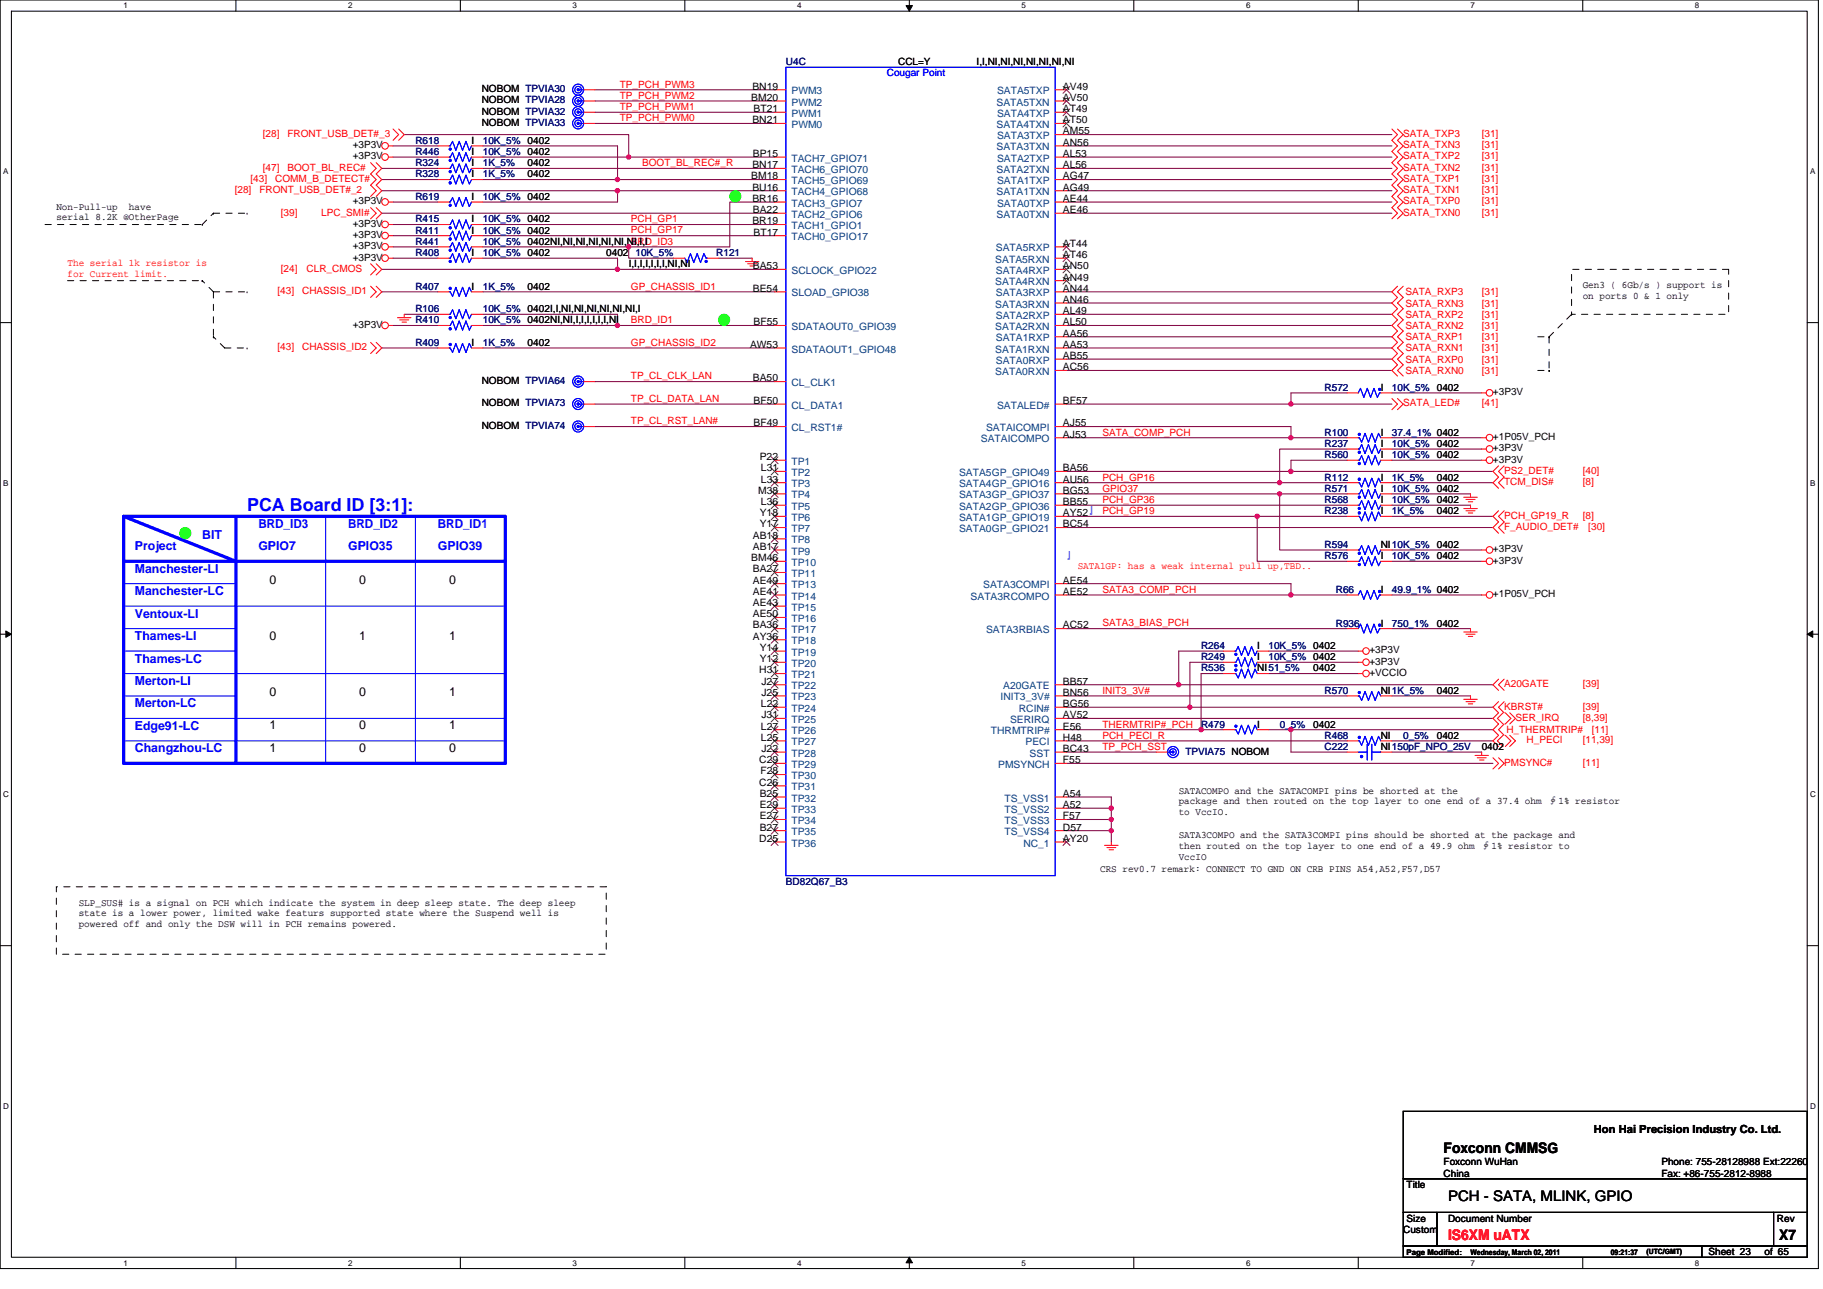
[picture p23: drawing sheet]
<svg xmlns="http://www.w3.org/2000/svg" width="297mm" height="210mm" viewBox="0 0 297 210" stroke-linecap="round" stroke-linejoin="round" font-family="sans-serif">
<defs><g id="words">
<text font-size="2.9" fill="#00f" x="40.3" y="83.2">PCA Board ID [3:1]:</text>
<g font-size="2.4">
<text x="235.2" y="187.8">Foxconn CMMSG</text>
<text x="235.9" y="195.6">PCH - SATA, MLINK, GPIO</text>
<text x="289.9" y="202.1">X7</text>
</g>
<text font-size="2.4" fill="#f00" x="235.9" y="202.1">IS6XM uATX</text>
<g font-size="2" fill="#00f">
<text x="22" y="89.6">Project</text>
<text x="33" y="87.8">BIT</text>
<text x="42.1" y="89.6">GPIO7</text>
<text x="42.1" y="86">BRD_ID3</text>
<text x="56.7" y="86">BRD_ID2</text>
<text x="56.7" y="89.6">GPIO35</text>
<text x="71.3" y="86">BRD_ID1</text>
<text x="71.3" y="89.6">GPIO39</text>
<text x="22" y="93.3">Manchester-LI</text>
<text x="22" y="96.9">Manchester-LC</text>
<text x="22" y="100.6">Ventoux-LI</text>
<text x="22" y="104.3">Thames-LI</text>
<text x="22" y="107.9">Thames-LC</text>
<text x="22" y="111.6">Merton-LI</text>
<text x="22" y="115.2">Merton-LC</text>
<text x="22" y="118.9">Edge91-LC</text>
<text x="22" y="122.6">Changzhou-LC</text>
</g>
<g font-size="2">
<text x="43.9" y="95.1">0</text>
<text x="58.5" y="95.1">0</text>
<text x="73.2" y="95.1">0</text>
<text x="43.9" y="104.2">0</text>
<text x="58.5" y="104.2">1</text>
<text x="73.2" y="104.2">1</text>
<text x="43.9" y="113.3">0</text>
<text x="58.5" y="113.3">0</text>
<text x="73.2" y="113.3">1</text>
<text x="43.9" y="118.8">1</text>
<text x="58.5" y="118.8">0</text>
<text x="73.2" y="118.8">1</text>
<text x="43.9" y="122.5">1</text>
<text x="58.5" y="122.5">0</text>
<text x="73.2" y="122.5">0</text>
</g>
<text font-size="1.8" x="259.7" y="184.6">Hon Hai Precision Industry Co. Ltd.</text>
<g font-size="1.7">
<text x="122.4" y="16.4">BM20</text>
<text x="122.6" y="14.6">BN19</text>
<text x="173.2" y="14.6">AV49</text>
<text x="173.2" y="16.4">AV50</text>
<text x="122.6" y="20.1">BN21</text>
<text x="122.8" y="18.3">BT21</text>
<text x="173.2" y="18.3">AT49</text>
<text x="173.2" y="21.9">AM55</text>
<text x="173.2" y="20.1">AT50</text>
<text x="173.2" y="23.7">AN56</text>
<text x="122.4" y="29.2">BM18</text>
<text x="122.6" y="27.4">BN17</text>
<text x="122.7" y="25.6">BP15</text>
<text x="173.2" y="25.6">AL53</text>
<text x="173.2" y="29.2">AG47</text>
<text x="173.2" y="27.4">AL56</text>
<text x="122.6" y="31.1">BU16</text>
<text x="122.6" y="32.9">BR16</text>
<text x="122.7" y="34.7">BA22</text>
<text x="173.2" y="32.9">AE44</text>
<text x="173.2" y="31.1">AG49</text>
<text x="173.2" y="34.7">AE46</text>
<text x="122.6" y="36.6">BR19</text>
<text x="122.8" y="38.4">BT17</text>
<text x="173.2" y="40.2">AT44</text>
<text x="122.7" y="43.9">BA53</text>
<text x="122.7" y="47.5">BE54</text>
<text x="173.2" y="43.9">AN50</text>
<text x="173.2" y="47.5">AN44</text>
<text x="173.2" y="42">AT46</text>
<text x="173.2" y="45.7">AN49</text>
<text x="122.8" y="53">BF55</text>
<text x="173.2" y="51.2">AL49</text>
<text x="173.2" y="49.3">AN46</text>
<text x="173.2" y="53">AL50</text>
<text x="122.2" y="56.7">AW53</text>
<text x="173.2" y="54.8">AA56</text>
<text x="173.2" y="58.5">AB55</text>
<text x="173.2" y="56.7">AA53</text>
<text x="122.7" y="62.1">BA50</text>
<text x="122.8" y="65.8">BF50</text>
<text x="173.2" y="65.8">BF57</text>
<text x="173.2" y="60.3">AC56</text>
<text x="122.8" y="69.5">BF49</text>
<text x="173.2" y="71.3">AJ53</text>
<text x="173.2" y="69.5">AJ55</text>
<text x="123.8" y="75">P22</text>
<text x="124" y="76.8">L31</text>
<text x="173.2" y="76.8">BA56</text>
<text x="123.5" y="80.4">M38</text>
<text x="124" y="78.6">L33</text>
<text x="124" y="82.3">L36</text>
<text x="173.2" y="78.6">AU56</text>
<text x="173.2" y="80.4">BG53</text>
<text x="173.2" y="82.3">BB55</text>
<text x="122.7" y="87.8">AB18</text>
<text x="122.7" y="89.6">AB17</text>
<text x="123.8" y="84.1">Y18</text>
<text x="123.8" y="85.9">Y17</text>
<text x="173.2" y="84.1">AY52』 PCH_GP19</text>
<text x="173.2" y="85.9">BC54</text>
<text x="122.4" y="91.4">BM46</text>
<text x="122.7" y="93.2">BA27</text>
<text x="122.7" y="95.1">AE49</text>
<text x="173.2" y="95.1">AE54</text>
<text x="122.7" y="96.9">AE41</text>
<text x="122.7" y="98.7">AE43</text>
<text x="122.7" y="100.6">AE50</text>
<text x="173.2" y="96.9">AE52</text>
<text x="122.7" y="102.4">BA36</text>
<text x="122.7" y="104.2">AY36</text>
<text x="123.8" y="106">Y14</text>
<text x="123.8" y="107.9">Y12</text>
<text x="173.2" y="102.4">AC52</text>
<text x="123.7" y="109.7">H31</text>
<text x="124.1" y="111.5">J27</text>
<text x="124.1" y="113.3">J25</text>
<text x="173.2" y="113.3">BN56</text>
<text x="173.2" y="111.5">BB57</text>
<text x="124" y="115.2">L22</text>
<text x="124" y="118.9">L27</text>
<text x="124.1" y="117">J31</text>
<text x="173.2" y="118.9">E56</text>
<text x="173.2" y="117">AV52</text>
<text x="173.2" y="115.2">BG56</text>
<text x="123.7" y="124.3">C29</text>
<text x="124" y="120.7">L25</text>
<text x="124.1" y="122.5">J22</text>
<text x="173.2" y="124.3">F55</text>
<text x="173.2" y="122.5">BC43</text>
<text x="173.2" y="120.7">H48</text>
<text x="123.7" y="128">C26</text>
<text x="123.8" y="129.8">B25</text>
<text x="123.8" y="131.6">E29</text>
<text x="123.9" y="126.2">F28</text>
<text x="173.2" y="129.8">A54</text>
<text x="173.2" y="131.6">A52</text>
<text x="123.7" y="137.1">D25</text>
<text x="123.8" y="133.5">E27</text>
<text x="123.8" y="135.3">B27</text>
<text x="173.2" y="137.1">AY20</text>
<text x="173.2" y="133.5">F57</text>
<text x="173.2" y="135.3">D57</text>
</g>
<g font-size="1.7" fill="#004080">
<text x="129" y="15.4">PWM3</text>
<text x="129" y="17.2">PWM2</text>
<text x="162.4" y="17.2">SATA5TXN</text>
<text x="162.5" y="15.4">SATA5TXP</text>
<text x="129" y="19">PWM1</text>
<text x="129" y="20.8">PWM0</text>
<text x="162.4" y="20.8">SATA4TXN</text>
<text x="162.5" y="19">SATA4TXP</text>
<text x="162.5" y="22.7">SATA3TXP</text>
<text x="129" y="26.3">TACH7_GPIO71</text>
<text x="129" y="28.2">TACH6_GPIO70</text>
<text x="129" y="30">TACH5_GPIO69</text>
<text x="162.4" y="24.5">SATA3TXN</text>
<text x="162.4" y="28.2">SATA2TXN</text>
<text x="162.5" y="26.3">SATA2TXP</text>
<text x="162.5" y="30">SATA1TXP</text>
<text x="129" y="31.8">TACH4_GPIO68</text>
<text x="129" y="33.7">TACH3_GPIO7</text>
<text x="129" y="35.5">TACH2_GPIO6</text>
<text x="162.4" y="31.8">SATA1TXN</text>
<text x="162.4" y="35.5">SATA0TXN</text>
<text x="162.5" y="33.7">SATA0TXP</text>
<text x="129" y="37.3">TACH1_GPIO1</text>
<text x="129" y="39.1">TACH0_GPIO17</text>
<text x="162.3" y="41">SATA5RXP</text>
<text x="129" y="44.6">SCLOCK_GPIO22</text>
<text x="162.2" y="42.8">SATA5RXN</text>
<text x="162.2" y="46.5">SATA4RXN</text>
<text x="162.3" y="44.6">SATA4RXP</text>
<text x="129" y="48.3">SLOAD_GPIO38</text>
<text x="129" y="53.8">SDATAOUT0_GPIO39</text>
<text x="162.2" y="50.1">SATA3RXN</text>
<text x="162.2" y="53.8">SATA2RXN</text>
<text x="162.3" y="48.3">SATA3RXP</text>
<text x="162.3" y="51.9">SATA2RXP</text>
<text x="129" y="57.4">SDATAOUT1_GPIO48</text>
<text x="162.2" y="57.4">SATA1RXN</text>
<text x="162.3" y="55.6">SATA1RXP</text>
<text x="162.3" y="59.2">SATA0RXP</text>
<text x="129" y="62.9">CL_CLK1</text>
<text x="162.2" y="61.1">SATA0RXN</text>
<text x="129" y="66.6">CL_DATA1</text>
<text x="129" y="70.2">CL_RST1#</text>
<text x="160.7" y="70.2">SATAICOMPI</text>
<text x="162.5" y="66.6">SATALED#</text>
<text x="129" y="75.7">TP1</text>
<text x="129" y="77.5">TP2</text>
<text x="156.3" y="77.5">SATA5GP_GPIO49</text>
<text x="159.8" y="72.1">SATAICOMPO</text>
<text x="129" y="79.4">TP3</text>
<text x="129" y="81.2">TP4</text>
<text x="129" y="83">TP5</text>
<text x="156.3" y="79.4">SATA4GP_GPIO16</text>
<text x="156.3" y="81.2">SATA3GP_GPIO37</text>
<text x="156.3" y="83">SATA2GP_GPIO36</text>
<text x="129" y="84.9">TP6</text>
<text x="129" y="86.7">TP7</text>
<text x="129" y="88.5">TP8</text>
<text x="156.3" y="84.9">SATA1GP_GPIO19</text>
<text x="156.3" y="86.7">SATA0GP_GPIO21</text>
<text x="129" y="90.3">TP9</text>
<text x="129" y="92.2">TP10</text>
<text x="129" y="94">TP11</text>
<text x="129" y="95.8">TP13</text>
<text x="160.2" y="95.8">SATA3COMPI</text>
<text x="129" y="97.7">TP14</text>
<text x="129" y="99.5">TP15</text>
<text x="129" y="101.3">TP16</text>
<text x="158.2" y="97.7">SATA3RCOMPO</text>
<text x="129" y="103.1">TP17</text>
<text x="129" y="105">TP18</text>
<text x="129" y="106.8">TP19</text>
<text x="160.7" y="103.1">SATA3RBIAS</text>
<text x="129" y="108.6">TP20</text>
<text x="129" y="110.5">TP21</text>
<text x="129" y="112.3">TP22</text>
<text x="163.5" y="112.3">A20GATE</text>
<text x="129" y="114.1">TP23</text>
<text x="129" y="116">TP24</text>
<text x="129" y="117.8">TP25</text>
<text x="129" y="119.6">TP26</text>
<text x="161.5" y="119.6">THRMTRIP#</text>
<text x="163" y="114.1">INIT3_3V#</text>
<text x="164.6" y="117.8">SERIRQ</text>
<text x="166" y="116">RCIN#</text>
<text x="129" y="121.4">TP27</text>
<text x="129" y="123.3">TP28</text>
<text x="129" y="125.1">TP29</text>
<text x="162.6" y="125.1">PMSYNCH</text>
<text x="167.1" y="121.4">PECI</text>
<text x="167.8" y="123.3">SST</text>
<text x="129" y="126.9">TP30</text>
<text x="129" y="128.8">TP31</text>
<text x="129" y="130.6">TP32</text>
<text x="163.7" y="130.6">TS_VSS1</text>
<text x="129" y="132.4">TP33</text>
<text x="129" y="134.2">TP34</text>
<text x="129" y="136.1">TP35</text>
<text x="129" y="137.9">TP36</text>
<text x="163.7" y="132.4">TS_VSS2</text>
<text x="163.7" y="134.2">TS_VSS3</text>
<text x="163.7" y="136.1">TS_VSS4</text>
<text x="166.7" y="137.9">NC_1</text>
</g>
<g font-size="1.6" fill="#000080">
<text x="128.1" y="10.6">U4C</text>
<text x="67.7" y="23.4">R618</text>
<text x="78.7" y="23.4">10K_5% 0402</text>
<text x="67.7" y="28.9">R328</text>
<text x="67.7" y="27.1">R324</text>
<text x="67.7" y="25.3">R446</text>
<text x="78.7" y="28.9">1K_5%</text>
<text x="78.7" y="27.1">1K_5%</text>
<text x="78.7" y="25.3">10K_5% 0402</text>
<text x="67.7" y="32.6">R619</text>
<text x="78.7" y="32.6">10K_5% 0402</text>
<text x="67.7" y="36.2">R415</text>
<text x="67.7" y="39.9">R441</text>
<text x="67.7" y="41.7">R408</text>
<text x="67.7" y="38.1">R411</text>
<text x="78.7" y="36.2">10K_5% 0402</text>
<text x="78.7" y="39.9">10K_5% 0402NI,NI,NI,NI,NI,NI,NI,I,I</text>
<text x="78.7" y="41.7">10K_5% 0402</text>
<text x="78.7" y="38.1">10K_5% 0402</text>
<text x="103.5" y="41.7">10K_5%</text>
<text x="116.7" y="41.7">R121</text>
<text x="67.7" y="47.2">R407</text>
<text x="78.7" y="47.2">1K_5%</text>
<text x="67.7" y="50.8">R106</text>
<text x="67.7" y="52.7">R410</text>
<text x="78.7" y="50.8">10K_5% 0402I,I,NI,NI,NI,NI,NI,NI,I</text>
<text x="78.7" y="52.7">10K_5% 0402NI,NI,I,I,I,I,I,I,NI</text>
<text x="67.7" y="56.3">R409</text>
<text x="78.7" y="56.3">1K_5%</text>
<text x="215.8" y="63.6">R572</text>
<text x="226.8" y="63.6">10K_5%</text>
<text x="215.8" y="71">R100</text>
<text x="226.8" y="71">37.4_1% 0402</text>
<text x="215.8" y="74.6">R560</text>
<text x="215.8" y="72.8">R237</text>
<text x="226.8" y="74.6">10K_5%</text>
<text x="226.8" y="72.8">10K_5%</text>
<text x="215.8" y="80.1">R571</text>
<text x="215.8" y="81.9">R568</text>
<text x="215.8" y="78.3">R112</text>
<text x="215.8" y="83.8">R238</text>
<text x="226.8" y="78.3">1K_5%</text>
<text x="226.8" y="83.8">1K_5%</text>
<text x="226.8" y="80.1">10K_5%</text>
<text x="226.8" y="81.9">10K_5%</text>
<text x="215.8" y="89.3">R594</text>
<text x="215.8" y="91.1">R576</text>
<text x="226.8" y="91.1">10K_5%</text>
<text x="217.7" y="96.6">R66</text>
<text x="226.8" y="96.6">49.9_1% 0402</text>
<text x="195.7" y="105.7">R264</text>
<text x="195.7" y="107.5">R249</text>
<text x="206.7" y="105.7">10K_5% 0402</text>
<text x="206.7" y="107.5">10K_5% 0402</text>
<text x="217.7" y="102.1">R936</text>
<text x="226.8" y="102.1">750_1%</text>
<text x="195.7" y="109.4">R536</text>
<text x="215.8" y="113">R570</text>
<text x="195.7" y="118.5">R479</text>
<text x="208.5" y="118.5">0_5%</text>
<text x="193.1" y="122.9">TPVIA75 NOBOM</text>
<text x="215.8" y="120.4">R468</text>
<text x="215.8" y="122.2">C222</text>
<text x="228.6" y="120.4">0_5%</text>
<text x="128.1" y="144.1">BD82Q67_B3</text>
</g>
<g font-size="1.6">
<text x="146.3" y="10.6">CCL=Y</text>
<text x="159.1" y="10.6">I,I,NI,NI,NI,NI,NI,NI,NI</text>
<text x="78.5" y="16.8">NOBOM TPVIA28</text>
<text x="78.5" y="15">NOBOM TPVIA30</text>
<text x="76.8" y="23.4">I</text>
<text x="78.5" y="20.5">NOBOM TPVIA33</text>
<text x="78.5" y="18.7">NOBOM TPVIA32</text>
<text x="57.5" y="24.2">+3P3V</text>
<text x="57.5" y="26">+3P3V</text>
<text x="76.8" y="28.9">I</text>
<text x="76.8" y="27.1">I</text>
<text x="76.8" y="25.3">I</text>
<text x="86" y="28.9">0402</text>
<text x="86" y="27.1">0402</text>
<text x="9.2" y="34.2">Non-Pull-up</text>
<text x="9.2" y="35.9">serial 8.2K @OtherPage</text>
<text x="21" y="34.2">have</text>
<text x="57.5" y="33.3">+3P3V</text>
<text x="76.8" y="32.6">I</text>
<text x="57.5" y="38.8">+3P3V</text>
<text x="57.5" y="37">+3P3V</text>
<text x="57.5" y="40.6">+3P3V</text>
<text x="76.8" y="36.2">I</text>
<text x="76.8" y="41.7">I</text>
<text x="76.8" y="38.1">I</text>
<text x="98.8" y="41.7">0402</text>
<text x="57.5" y="42.4">+3P3V</text>
<text x="76.8" y="47.2">I</text>
<text x="86" y="47.2">0402</text>
<text x="102.4" y="43.5">I,I,I,I,I,I,I,NI,NI</text>
<text x="257.9" y="47">Gen3 ( 6Gb/s ) support is</text>
<text x="57.5" y="53.4">+3P3V</text>
<text x="257.9" y="48.7">on ports 0 &amp; 1 only</text>
<text x="76.8" y="56.3">I</text>
<text x="86" y="56.3">0402</text>
<text x="78.5" y="62.5">NOBOM TPVIA64</text>
<text x="225" y="63.6">I</text>
<text x="234.1" y="63.6">0402</text>
<text x="243.3" y="64.4">+3P3V</text>
<text x="78.5" y="69.9">NOBOM TPVIA74</text>
<text x="78.5" y="66.2">NOBOM TPVIA73</text>
<text x="225" y="71">I</text>
<text x="243.3" y="71.7">+1P05V_PCH</text>
<text x="225" y="74.6">I</text>
<text x="225" y="72.8">I</text>
<text x="234.1" y="74.6">0402</text>
<text x="234.1" y="72.8">0402</text>
<text x="243.3" y="75.4">+3P3V</text>
<text x="243.3" y="73.5">+3P3V</text>
<text x="225" y="80.1">I</text>
<text x="225" y="81.9">I</text>
<text x="225" y="78.3">I</text>
<text x="225" y="83.8">I</text>
<text x="234.1" y="78.3">0402</text>
<text x="234.1" y="83.8">0402</text>
<text x="234.1" y="80.1">0402</text>
<text x="234.1" y="81.9">0402</text>
<text x="225" y="89.3">NI10K_5%</text>
<text x="234.1" y="89.3">0402</text>
<text x="243.3" y="90">+3P3V</text>
<text x="225" y="91.1">I</text>
<text x="234.1" y="91.1">0402</text>
<text x="243.3" y="91.8">+3P3V</text>
<text x="225" y="96.6">I</text>
<text x="243.3" y="97.3">+1P05V_PCH</text>
<text x="204.8" y="105.7">I</text>
<text x="204.8" y="107.5">I</text>
<text x="223.1" y="106.4">+3P3V</text>
<text x="225" y="102.1">I</text>
<text x="234.1" y="102.1">0402</text>
<text x="204.8" y="109.4">NI51_5%</text>
<text x="214" y="109.4">0402</text>
<text x="223.1" y="110.1">+VCCIO</text>
<text x="223.1" y="108.3">+3P3V</text>
<text x="225" y="113">NI1K_5%</text>
<text x="234.1" y="113">0402</text>
<text x="204.8" y="118.5">I</text>
<text x="214" y="118.5">0402</text>
<text x="225" y="120.4">NI</text>
<text x="225" y="122.2">NI150pF_NPO_25V</text>
<text x="234.1" y="120.4">0402</text>
<text x="241.4" y="122.2">0402</text>
<text x="192.1" y="129.3">SATACOMPO and the SATACOMPI pins be shorted at the</text>
<text x="192.1" y="131">package and then routed on the top layer to one end of a 37.4 ohm ∮1% resistor</text>
<text x="192.1" y="132.7">to VccIO.</text>
<text x="192.1" y="136.6">SATA3COMPO and the SATA3COMPI pins should be shorted at the package and</text>
<text x="179.3" y="142.1">CRS rev0.7 remark: CONNECT TO GND ON CRB PINS A54,A52,F57,D57</text>
<text x="192.1" y="138.3">then routed on the top layer to one end of a 49.9 ohm ∮1% resistor to</text>
<text x="192.1" y="140">VccIO</text>
<text x="12.8" y="147.6">SLP_SUS# is a signal on PCH which indicate the system in deep sleep state. The deep sleep</text>
<text x="12.8" y="149.3">state is a lower power, limited wake featurs supported state where the Suspend well is</text>
<text x="12.8" y="151">powered off and only the DSW will in PCH remains powered.</text>
<text x="235.2" y="189.8">Foxconn WuHan</text>
<text x="235.2" y="191.7">China</text>
<text x="270.7" y="189.8">Phone: 755-28128988 Ext:22260</text>
<text x="270.7" y="191.7">Fax: +86-755-2812-8988</text>
<text x="229.2" y="193.5">Title</text>
<text x="228.6" y="200.8">Custom</text>
<text x="229.2" y="199">Size</text>
<text x="235.9" y="199">Document Number</text>
<text x="289.5" y="199">Rev</text>
<text x="278.4" y="204.5">Sheet 23</text>
<text x="287.5" y="204.5">of 65</text>
</g>
<g font-size="1.6" fill="#f00">
<text x="101" y="14.3">TP_PCH_PWM3</text>
<text x="101" y="16.1">TP_PCH_PWM2</text>
<text x="101" y="17.9">TP_PCH_PWM1</text>
<text x="42.8" y="22.3">[28]</text>
<text x="46.8" y="22.3">FRONT_USB_DET#_3</text>
<text x="101" y="19.7">TP_PCH_PWM0</text>
<text x="228.6" y="22.3">SATA_TXP3</text>
<text x="241.4" y="22.3">[31]</text>
<text x="40.8" y="29.6">[43]</text>
<text x="42.8" y="27.8">[47]</text>
<text x="44.8" y="29.6">COMM_B_DETECT#</text>
<text x="46.8" y="27.8">BOOT_BL_REC#</text>
<text x="104.6" y="27.1">BOOT_BL_REC#_R</text>
<text x="228.6" y="24.2">SATA_TXN3</text>
<text x="228.6" y="26">SATA_TXP2</text>
<text x="228.6" y="27.8">SATA_TXN2</text>
<text x="228.6" y="29.6">SATA_TXP1</text>
<text x="241.4" y="24.2">[31]</text>
<text x="241.4" y="27.8">[31]</text>
<text x="241.4" y="26">[31]</text>
<text x="241.4" y="29.6">[31]</text>
<text x="38.2" y="31.5">[28]</text>
<text x="42.3" y="31.5">FRONT_USB_DET#_2</text>
<text x="45.8" y="35.1">[39]</text>
<text x="52.3" y="35.1">LPC_SMI#</text>
<text x="228.6" y="31.5">SATA_TXN1</text>
<text x="228.6" y="33.3">SATA_TXP0</text>
<text x="228.6" y="35.1">SATA_TXN0</text>
<text x="241.4" y="31.5">[31]</text>
<text x="241.4" y="35.1">[31]</text>
<text x="241.4" y="33.3">[31]</text>
<text x="102.8" y="38">PCH_GP17</text>
<text x="102.8" y="36.2">PCH_GP1</text>
<text x="102.8" y="39.9">BRD_ID3</text>
<text x="11" y="43.3">The serial 1k resistor is</text>
<text x="11" y="45">for Current limit.</text>
<text x="45.2" y="47.9">[43]</text>
<text x="45.8" y="44.3">[24]</text>
<text x="49.2" y="47.9">CHASSIS_ID1</text>
<text x="49.9" y="44.3">CLR_CMOS</text>
<text x="102.8" y="47.2">GP_CHASSIS_ID1</text>
<text x="102.8" y="52.7">BRD_ID1</text>
<text x="229" y="48.1">SATA_RXP3</text>
<text x="229" y="49.9">SATA_RXN3</text>
<text x="229" y="51.8">SATA_RXP2</text>
<text x="229" y="53.6">SATA_RXN2</text>
<text x="241.4" y="49.9">[31]</text>
<text x="241.4" y="53.6">[31]</text>
<text x="241.4" y="48.1">[31]</text>
<text x="241.4" y="51.8">[31]</text>
<text x="45.2" y="57.1">[43]</text>
<text x="49.2" y="57.1">CHASSIS_ID2</text>
<text x="102.8" y="56.3">GP_CHASSIS_ID2</text>
<text x="229" y="55.4">SATA_RXP1</text>
<text x="229" y="57.3">SATA_RXN1</text>
<text x="229" y="59.1">SATA_RXP0</text>
<text x="241.4" y="57.3">[31]</text>
<text x="241.4" y="55.4">[31]</text>
<text x="241.4" y="59.1">[31]</text>
<text x="102.8" y="61.8">TP_CL_CLK_LAN</text>
<text x="102.8" y="65.5">TP_CL_DATA_LAN</text>
<text x="229" y="60.9">SATA_RXN0</text>
<text x="241.4" y="60.9">[31]</text>
<text x="102.8" y="69.1">TP_CL_RST_LAN#</text>
<text x="179.6" y="71">SATA_COMP_PCH</text>
<text x="228.6" y="66.2">SATA_LED#</text>
<text x="241.4" y="66.2">[41]</text>
<text x="245.1" y="77.2">PS2_DET#</text>
<text x="257.9" y="77.2">[40]</text>
<text x="179.6" y="80.1">GPIO37</text>
<text x="179.6" y="78.3">PCH_GP16</text>
<text x="179.6" y="81.9">PCH_GP36</text>
<text x="245.1" y="79">TCM_DIS#</text>
<text x="257.9" y="79">[8]</text>
<text x="245.1" y="86.3">F_AUDIO_DET#</text>
<text x="245.1" y="84.5">PCH_GP19_R</text>
<text x="257.9" y="84.5">[8]</text>
<text x="258.8" y="86.3">[30]</text>
<text x="175.6" y="92.7">SATA1GP: has a weak internal pull up,TBD..</text>
<text x="179.6" y="96.6">SATA3_COMP_PCH</text>
<text x="179.6" y="102">SATA3_BIAS_PCH</text>
<text x="179.6" y="113">INIT3_3V#</text>
<text x="245.1" y="111.9">A20GATE</text>
<text x="257.9" y="111.9">[39]</text>
<text x="179.6" y="118.5">THERMTRIP#_PCH</text>
<text x="245.1" y="115.6">KBRST#</text>
<text x="245.4" y="119.4">H_THERMTRIP#</text>
<text x="246.9" y="117.4">SER_IRQ</text>
<text x="257.9" y="115.6">[39]</text>
<text x="257.9" y="117.4">[8,39]</text>
<text x="259.4" y="119.4">[11]</text>
<text x="179.6" y="122.2">TP_PCH_SST</text>
<text x="179.6" y="120.3">PCH_PECI_R</text>
<text x="245.1" y="124.7">PMSYNC#</text>
<text x="248.7" y="121.1">H_PECI</text>
<text x="257.9" y="124.7">[11]</text>
<text x="257.9" y="121.1">[11,39]</text>
</g>
<g font-size="1.6" fill="#00f">
<text x="144.5" y="12.4">Cougar Point</text>
<text x="173.8" y="91.1">』</text>
</g>
<g font-size="1.3">
<text x="20.1" y="1.4">1</text>
<text x="56.7" y="1.4">2</text>
<text x="93.3" y="1.4">3</text>
<text x="129.9" y="1.4">4</text>
<text x="166.5" y="1.4">5</text>
<text x="203" y="1.4">6</text>
<text x="239.6" y="1.4">7</text>
<text x="276.2" y="1.4">8</text>
<text x=".5" y="28.4">A</text>
<text x="294.9" y="28.4">A</text>
<text x=".5" y="79.1">B</text>
<text x="294.9" y="79.1">B</text>
<text x=".5" y="129.9">C</text>
<text x="294.9" y="129.9">C</text>
<text x=".5" y="180.6">D</text>
<text x="294.9" y="180.6">D</text>
<text x="20.1" y="206.2">1</text>
<text x="56.7" y="206.2">2</text>
<text x="93.3" y="206.2">3</text>
<text x="129.9" y="206.2">4</text>
<text x="166.5" y="206.2">5</text>
<text x="203" y="206.2">6</text>
<text x="229.2" y="204.4">Page Modified:</text>
<text x="239.6" y="206.2">7</text>
<text x="239.6" y="204.4">Wednesday, March 02, 2011</text>
<text x="262.5" y="204.4">09:21:37</text>
<text x="276.2" y="206.2">8</text>
</g>
<text font-size="1.2" x="268.3" y="204.3">(UTC/GMT)</text>
</g></defs>
<path d="M0 0h296.3v206.7h-296.3zM1.9 1.8h292.6v203h-292.6z" fill="none" stroke="#000" stroke-width=".17"/>
<g fill="#fff">
<path d="M20.1 .2h.8v1.5h-.8z"/>
<path d="M20.1 205h.8v1.5h-.8z"/>
</g>
<path d="M38.4 0v1.8M38.4 204.8v1.8" fill="none" stroke="#000" stroke-width=".17"/>
<g fill="#fff">
<path d="M56.7 .2h.7v1.5h-.7z"/>
<path d="M56.7 205h.7v1.5h-.7z"/>
</g>
<path d="M75 0v1.8M75 204.8v1.8" fill="none" stroke="#000" stroke-width=".17"/>
<g fill="#fff">
<path d="M93.3 .2h.7v1.5h-.7z"/>
<path d="M93.3 205h.7v1.5h-.7z"/>
</g>
<path d="M111.6 0v1.8M111.6 204.8v1.8" fill="none" stroke="#000" stroke-width=".17"/>
<g fill="#fff">
<path d="M129.9 .2h.7v1.5h-.7z"/>
<path d="M129.9 205h.7v1.5h-.7z"/>
</g>
<path d="M148.2 0v1.8M148.2 204.8v1.8" fill="none" stroke="#000" stroke-width=".17"/>
<path d="M147.6 .9h1.1l-.5 .9zM148.2 204.8l.5 .9h-1.1z" fill="#000" stroke="#000" stroke-width=".16"/>
<g fill="#fff">
<path d="M166.5 .2h.7v1.5h-.7z"/>
<path d="M166.5 205h.7v1.5h-.7z"/>
</g>
<path d="M184.7 0v1.8M184.7 204.8v1.8" fill="none" stroke="#000" stroke-width=".17"/>
<g fill="#fff">
<path d="M203 .2h.7v1.5h-.7z"/>
<path d="M203 205h.7v1.5h-.7z"/>
</g>
<path d="M221.3 0v1.8M221.3 204.8v1.8" fill="none" stroke="#000" stroke-width=".17"/>
<g fill="#fff">
<path d="M239.6 .2h.7v1.5h-.7z"/>
<path d="M239.6 205h.7v1.5h-.7z"/>
</g>
<path d="M257.9 0v1.8M257.9 204.8v1.8" fill="none" stroke="#000" stroke-width=".17"/>
<g fill="#fff">
<path d="M276.2 .2h.7v1.5h-.7z"/>
<path d="M276.2 205h.7v1.5h-.7z"/>
<path d="M.5 27.2h.9v1.4h-.9z"/>
<path d="M294.9 27.2h.9v1.4h-.9z"/>
<path d="M.5 77.9h.9v1.5h-.9z"/>
<path d="M294.9 77.9h.9v1.5h-.9z"/>
</g>
<path d="M0 52.6h1.9M294.5 52.6h1.8" fill="none" stroke="#000" stroke-width=".17"/>
<g fill="#fff">
<path d="M.5 128.7h1v1.4h-1z"/>
<path d="M294.9 128.7h1v1.4h-1z"/>
</g>
<path d="M0 103.3h1.9M294.5 103.3h1.8" fill="none" stroke="#000" stroke-width=".17"/>
<path d="M.9 102.8l1 .5-1 .5zM294.5 103.3l.9-.5v1z" fill="#000" stroke="#000" stroke-width=".16"/>
<g fill="#fff">
<path d="M.5 179.4h1v1.5h-1z"/>
<path d="M294.9 179.4h1v1.5h-1z"/>
</g>
<path d="M0 154.1h1.9M294.5 154.1h1.8M228.6 181h65.9v11h-65.9zM228.6 192h65.9v5.5h-65.9zM228.6 197.5h5.5v5.5h-5.5zM234.1 197.5h54.9v5.5h-54.9zM289 197.5h5.5v5.5h-5.5zM228.6 203h48.7v1.8h-48.7zM277.3 203h17.2v1.8h-17.2z" fill="none" stroke="#000" stroke-width=".17"/>
<g fill="none" stroke="#800040" stroke-width=".17">
<path d="M97 14.6h29.2M97 16.4h29.2M97 18.3h29.2M62.2 34.7h64M62.2 31.1h38.4M62.2 27.4h9.1M62.2 29.3h9.1M64 38.4h7.3M64 32.9h7.3M64 23.8h7.3M64 36.6h7.3M64 25.6h7.3"/>
<path d="M65.9 21.9h36.5v3.7h-23.7M78.7 38.4h47.5M78.7 36.6h47.5M78.7 27.4h47.5M78.7 29.3h21.9M78.7 23.8h21.9v5.5M97 20.1h29.2M100.6 29.3h25.6M100.6 31.1v1.8h-21.9M100.6 31.1h25.6M102.4 25.6h23.8M126.2 32.9h-7.3v7.3h-16.5"/>
<path d="M173.8 23.8h53M173.8 21.9h53M173.8 34.7h53M173.8 29.3h53M173.8 27.4h53M173.8 32.9h53M173.8 31.1h53M173.8 25.6h53M62.2 43.9h38.4M62.2 56.7h9.1M62.2 47.5h9.1M64 53h7.3"/>
<path d="M64 42.1h7.3M64 40.2h7.3M65.9 51.2h5.4M78.7 42.1h21.9v1.8M78.7 56.7h47.5M78.7 47.5h47.5M78.7 40.2h23.7v1.9h7.4M78.7 51.2h21.9v1.8M78.7 53h21.9M100.6 53h25.6M100.6 43.9h25.6M117.1 42.1h5.5"/>
<path d="M173.8 47.5h53M173.8 49.4h53M173.8 56.7h53M173.8 53h53M173.8 58.5h53M173.8 54.9h53M173.8 51.2h53M97 62.2h29.2M97 65.8h29.2M97 69.5h29.2M173.8 76.8h36.6M173.8 69.5h36.6v1.8"/>
<path d="M173.8 60.3h53M173.8 65.8h36.6M173.8 71.3h36.6M208.5 78.6h11M210.4 76.8h32.9M210.4 71.3h9.1M210.4 65.8h16.4M219.5 75h-9.1v1.8M219.5 73.2h-11v5.4h-34.7M219.5 64h-9.1v1.8M226.8 71.3h14.6M226.8 75h14.6"/>
<path d="M226.8 78.6h16.5M226.8 73.2h14.6M226.8 64h14.6M173.8 95.1h36.6v1.8M173.8 80.5h34.7v9.1h11M173.8 82.3h45.7M173.8 96.9h36.6M173.8 84.1h31v7.3h14.7M173.8 85.9h69.5M204.8 84.1h14.7M208.5 80.5h11M210.4 96.9h9.1"/>
<path d="M226.8 82.3h12.8M226.8 96.9h14.6M226.8 89.6h14.6M226.8 84.1h16.5M226.8 80.5h12.8M226.8 91.4h14.6M173.8 102.4h45.7M173.8 113.4h45.7M173.8 118.9h21.9M173.8 117h69.5M173.8 115.2h20.1M192.1 111.5h51.2"/>
<path d="M193.9 115.2h49.4M195.7 118.9h3.7M199.4 109.7h-3.7v9.2M199.4 106.1h-7.3v5.4h-18.3M199.4 107.9h-5.5v7.3M206.7 107.9h14.6M206.7 106.1h14.6M206.7 118.9h3.7v3.6h9.1M206.7 109.7h14.6M210.4 118.9h32.9M226.8 102.4h12.8M226.8 113.4h12.8"/>
<path d="M173.8 122.5h14.6M173.8 120.7h45.7M173.8 124.4h69.5M173.8 129.8h7.3v1.9M173.8 131.7h7.3M173.8 133.5h7.3M173.8 135.3h7.3M181.1 135.3v1.9M181.1 133.5v1.8M181.1 131.7v1.8M226.8 120.7h16.5M226.8 122.5h14.6"/>
</g>
<g fill="#f0f" stroke="#f0f" stroke-width=".17">
<circle cx="210.3" cy="65.8" r=".36"/>
<circle cx="210.3" cy="71.3" r=".36"/>
<circle cx="208.5" cy="80.4" r=".35"/>
<circle cx="210.3" cy="76.8" r=".36"/>
<circle cx="204.9" cy="84.1" r=".36"/>
<circle cx="210.3" cy="96.9" r=".36"/>
<circle cx="210.3" cy="118.8" r=".36"/>
<circle cx="193.9" cy="115.2" r=".35"/>
<circle cx="100.6" cy="53" r=".36"/>
<circle cx="100.6" cy="43.9" r=".36"/>
<circle cx="181.1" cy="131.7" r=".36"/>
<circle cx="181.1" cy="135.3" r=".35"/>
<circle cx="181.1" cy="133.5" r=".35"/>
<circle cx="208.5" cy="78.6" r=".35"/>
<circle cx="100.6" cy="31.1" r=".36"/>
<circle cx="100.6" cy="29.2" r=".36"/>
<circle cx="102.4" cy="40.2" r=".36"/>
<circle cx="102.4" cy="25.6" r=".35"/>
<circle cx="195.7" cy="118.8" r=".36"/>
<circle cx="192" cy="111.5" r=".36"/>
</g>
<g fill="none" stroke="#f00" stroke-width=".17">
<path d="M95.1 14.6h1.9M95.1 16.4h1.9M95.1 18.3h1.9M126.2 14.6h1.9M126.2 16.4h1.9M126.2 18.3h1.9M171.9 14.6h1.9M171.9 16.4h1.9M171.9 18.3h1.9M60.4 26.5l.9 .9-.9 .9 .9 1-.9 .9 .9 .9-.9 .9M60.4 33.8l.9 .9-.9 .9M61.3 26.5l.9 .9-.9 .9 .9 1-.9 .9 .9 .9-.9 .9"/>
<path d="M61.3 33.8l.9 .9-.9 .9M63.3 32.9h.7M63.3 23.8h.7M63.3 36.6h.7M63.3 25.6h.7M63.3 38.4h.7M64 21l1 .9-1 1M65 21l.9 .9-.9 1M71.3 29.3h1.9M71.3 36.6h1.9M71.3 25.6h1.9M71.3 27.4h1.9"/>
<path d="M71.3 32.9h1.9M71.3 38.4h1.9M71.3 23.8h1.9M76.8 29.3h1.9M76.8 36.6h1.9M76.8 25.6h1.9M76.8 27.4h1.9M76.8 32.9h1.9M76.8 38.4h1.9M76.8 23.8h1.9M95.1 20.1h1.9M126.2 29.3h1.9"/>
<path d="M126.2 36.6h1.9M126.2 20.1h1.9M126.2 25.6h1.9M126.2 27.4h1.9M126.2 31.1h1.9M126.2 32.9h1.9M126.2 34.7h1.9M126.2 38.4h1.9M171.9 29.3h1.9M171.9 20.1h1.9M171.9 25.6h1.9M171.9 27.4h1.9"/>
<path d="M171.9 31.1h1.9M171.9 32.9h1.9M171.9 34.7h1.9M171.9 21.9h1.9M171.9 23.8h1.9M226.8 21l.9 .9-.9 1 .9 .9-.9 .9 .9 .9-.9 .9 .9 .9-.9 .9 .9 1-.9 .9 .9 .9-.9 .9 .9 .9-.9 .9 .9 .9-.9 .9M227.7 21l.9 .9-.9 1 .9 .9-.9 .9 .9 .9-.9 .9 .9 .9-.9 .9 .9 1-.9 .9 .9 .9-.9 .9 .9 .9-.9 .9 .9 .9-.9 .9M60.4 55.8l.9 .9-.9 .9M60.4 46.6l.9 .9-.9 1M60.4 43l.9 .9-.9 .9M61.3 55.8l.9 .9-.9 .9M61.3 46.6l.9 .9-.9 1"/>
<path d="M61.3 43l.9 .9-.9 .9M63.3 53h.7M63.3 42.1h.7M63.3 40.2h.7M64.8 51.8h2.2M65.1 52.1h1.5M65.5 52.5h.7M65.9 51.2v.6M71.3 51.2h1.9M71.3 56.7h1.9M71.3 40.2h1.9M71.3 47.5h1.9"/>
<path d="M71.3 53h1.9M71.3 42.1h1.9M76.8 51.2h1.9M76.8 56.7h1.9M76.8 40.2h1.9M76.8 47.5h1.9M76.8 53h1.9M76.8 42.1h1.9M109.8 42.1h1.8M115.2 42.1h1.9M121.5 42.6h2.2M121.8 43h1.5"/>
<path d="M122.2 43.3h.7M122.6 42.1v.5M126.2 56.7h1.9M126.2 43.9h1.9M126.2 47.5h1.9M126.2 53h1.9M171.9 51.2h1.9M171.9 56.7h1.9M171.9 40.2h1.9M171.9 43.9h1.9M171.9 47.5h1.9M171.9 53h1.9"/>
<path d="M171.9 42.1h1.9M171.9 45.7h1.9M171.9 49.4h1.9M171.9 54.9h1.9M171.9 58.5h1.9M227.7 46.6l-.9 .9 .9 1-.9 .9 .9 .9-.9 .9 .9 .9-.9 .9 .9 .9-.9 1 .9 .9-.9 .9 .9 .9-.9 .9 .9 .9-.9 .9 .9 1M228.6 46.6l-.9 .9 .9 1-.9 .9 .9 .9-.9 .9 .9 .9-.9 .9 .9 .9-.9 1 .9 .9-.9 .9 .9 .9-.9 .9 .9 .9-.9 .9 .9 1M95.1 62.2h1.9M95.1 69.5h1.9M95.1 65.8h1.9M126.2 62.2h1.9M126.2 75h1.9"/>
<path d="M126.2 78.6h1.9M126.2 69.5h1.9M126.2 76.8h1.9M126.2 65.8h1.9M171.9 78.6h1.9M171.9 69.5h1.9M171.9 76.8h1.9M171.9 65.8h1.9M171.9 60.3h1.9M171.9 71.3h1.9M219.5 64h1.8M219.5 75h1.8"/>
<path d="M219.5 78.6h1.8M219.5 73.2h1.8M219.5 71.3h1.8M225 64h1.8M225 75h1.8M225 78.6h1.8M225 73.2h1.8M225 71.3h1.8M226.8 64.9l.9 .9-.9 .9M227.7 64.9l.9 .9-.9 .9M241.4 64h.8M241.4 71.3h.8"/>
<path d="M241.4 75h.8M241.4 73.2h.8M244.2 75.9l-.9 .9 .9 .9-.9 .9 .9 .9M245.1 75.9l-.9 .9 .9 .9-.9 .9 .9 .9M126.2 96.9h1.9M126.2 80.5h1.9M126.2 82.3h1.9M126.2 84.1h1.9M126.2 85.9h1.9M126.2 87.8h1.9M126.2 89.6h1.9M126.2 91.4h1.9"/>
<path d="M126.2 93.3h1.9M126.2 95.1h1.9M126.2 98.7h1.9M171.9 96.9h1.9M171.9 80.5h1.9M171.9 82.3h1.9M171.9 84.1h1.9M171.9 85.9h1.9M171.9 95.1h1.9M219.5 96.9h1.8M219.5 80.5h1.8M219.5 82.3h1.8"/>
<path d="M219.5 84.1h1.8M219.5 89.6h1.8M219.5 91.4h1.8M225 96.9h1.8M225 80.5h1.8M225 82.3h1.8M225 84.1h1.8M225 89.6h1.8M225 91.4h1.8M238.5 81h2.2M238.5 82.8h2.2M238.9 81.4h1.4"/>
<path d="M238.9 83.2h1.4M239.2 81.7h.8M239.2 83.6h.8M239.6 80.5v.5M239.6 82.3v.5M241.4 96.9h.8M241.4 89.6h.8M241.4 91.4h.8M244.2 83.2l-.9 .9 .9 .9-.9 .9 .9 1M245.1 83.2l-.9 .9 .9 .9-.9 .9 .9 1M126.2 118.9h1.9M126.2 109.7h1.9"/>
<path d="M126.2 100.6h1.9M126.2 102.4h1.9M126.2 104.2h1.9M126.2 106.1h1.9M126.2 107.9h1.9M126.2 111.5h1.9M126.2 113.4h1.9M126.2 115.2h1.9M126.2 117h1.9M171.9 118.9h1.9M171.9 102.4h1.9M171.9 111.5h1.9"/>
<path d="M171.9 113.4h1.9M171.9 115.2h1.9M171.9 117h1.9M199.4 118.9h1.8M199.4 109.7h1.8M199.4 106.1h1.8M199.4 107.9h1.8M204.8 118.9h1.9M204.8 109.7h1.9M204.8 106.1h1.9M204.8 107.9h1.9M219.5 102.4h1.8"/>
<path d="M219.5 113.4h1.8M221.3 109.7h.8M221.3 107.9h.8M221.3 106.1h.8M225 102.4h1.8M225 113.4h1.8M238.5 103h2.2M238.5 113.9h2.2M238.9 103.3h1.4M238.9 114.3h1.4M239.2 103.7h.8M239.2 114.7h.8"/>
<path d="M239.6 102.4v.6M239.6 113.4v.5M244.2 114.3l-.9 .9 .9 .9-.9 .9 .9 .9-.9 1 .9 .9-.9 .9 .9 .9M244.2 110.6l-.9 .9 .9 1M244.9 116.1l-.9 .9 .9 .9M244.9 119.8l-.9 .9 .9 .9M245.1 114.3l-.9 .9 .9 .9M245.1 110.6l-.9 .9 .9 1M245.1 117.9l-.9 1 .9 .9M245.3 116.1l.9 .9-.9 .9M245.3 119.8l.9 .9-.9 .9M246 116.1l.9 .9-.9 .9"/>
<path d="M246 119.8l.9 .9-.9 .9M126.2 120.7h1.9M126.2 122.5h1.9M126.2 124.4h1.9M126.2 126.2h1.9M126.2 128h1.9M126.2 129.8h1.9M126.2 131.7h1.9M126.2 133.5h1.9M126.2 135.3h1.9M126.2 137.2h1.9M171.9 120.7h1.9"/>
<path d="M171.9 122.5h1.9M171.9 124.4h1.9M171.9 129.8h1.9M171.9 131.7h1.9M171.9 133.5h1.9M171.9 135.3h1.9M171.9 137.2h1.9M180 137.7h2.2M180.4 138.1h1.4M180.7 138.4h.7M181.1 137.2v.5M188.4 122.5h1.8"/>
<path d="M219.5 120.7h1.8M219.5 122.5h1.8M225 120.7h1.8M225 122.5h1.8M240.3 123.1h2.2M240.7 123.4h1.5M241.1 123.8h.7M241.4 122.5v.6M243.3 123.4l.9 1-.9 .9M244.2 123.4l.9 1-.9 .9"/>
<circle cx="62.7" cy="25.6" r=".54"/>
<circle cx="62.7" cy="23.8" r=".54"/>
<circle cx="62.7" cy="32.9" r=".54"/>
<circle cx="62.7" cy="36.6" r=".54"/>
<circle cx="62.7" cy="38.4" r=".54"/>
<circle cx="62.7" cy="53" r=".54"/>
<circle cx="62.7" cy="42" r=".54"/>
<circle cx="62.7" cy="40.2" r=".54"/>
<circle cx="242.7" cy="75" r=".54"/>
<circle cx="242.7" cy="73.1" r=".54"/>
<circle cx="242.7" cy="64" r=".54"/>
<circle cx="242.7" cy="71.3" r=".54"/>
<circle cx="242.7" cy="91.4" r=".54"/>
<circle cx="242.7" cy="89.6" r=".54"/>
<circle cx="242.7" cy="96.9" r=".54"/>
<circle cx="222.6" cy="106.1" r=".53"/>
<circle cx="222.6" cy="109.7" r=".53"/>
<circle cx="222.6" cy="107.9" r=".53"/>
</g>
<g fill="none" stroke="#000" stroke-width=".16" stroke-dasharray="1 1 1 1 1 1 1 1">
<path d="M7.3 36.6h25.7M33 36.6l1.8-1.9M33 36.6h.1M34.8 34.7h.1M34.8 34.7h5.5M40.3 34.7h.1M11 45.7h22M33 45.7h.1M34.8 47.5l-1.8-1.8M34.8 47.5h5.5M34.8 54.9h.1M34.8 47.5v7.4"/>
<path d="M36.6 56.7h3.7M36.6 56.7l-1.8-1.8M40.3 47.5h.1M40.3 56.7h.1M250.6 54.9h1.8M252.4 54.9h.1M252.4 54.9v5.4M252.4 54.9l3.7-3.7M256.1 51.2h.1M256.1 43.9h25.6v7.3h-25.6zM250.6 60.3h1.8M252.4 60.3h.1"/>
<path d="M9.2 144.5h89.6v10.9h-89.6z"/>
</g>
<g fill="#0f0" stroke="#0f0" stroke-width=".17">
<circle cx="118" cy="52.1" r=".9"/>
<circle cx="119.8" cy="32" r=".9"/>
<circle cx="30.2" cy="86.8" r=".9"/>
</g>
<path d="M20.1 84.1h62.2v40.3h-62.2zM20.1 91.4h62.2M20.1 84.1l18.3 7.3M38.4 84.1v40.3" fill="none" stroke="#00f" stroke-width=".53"/>
<g fill="none" stroke="#00f" stroke-width=".17">
<path d="M94.2 18.3h.9M94.2 16.4h.9M94.2 14.6h.9M128.1 11h43.8v131.6h-43.8zM73.2 29.3h.2l.3-.8 .6 1.5 .5-1.5 .6 1.5 .5-1.5 .6 1.5 .3-.7M73.2 36.6h.2l.3-.8 .6 1.5 .5-1.5 .6 1.5 .5-1.5 .6 1.5 .3-.7M73.2 27.4h.2l.3-.7 .6 1.5 .5-1.5 .6 1.5 .5-1.5 .6 1.5 .3-.8M73.2 23.8h.2l.3-.8 .6 1.5 .5-1.5 .6 1.5 .5-1.5 .6 1.5 .3-.7M73.2 25.6h.2l.3-.7 .6 1.4 .5-1.4 .6 1.4 .5-1.4 .6 1.4 .3-.7M73.2 32.9h.2l.3-.7 .6 1.4 .5-1.4 .6 1.4 .5-1.4 .6 1.4 .3-.7M73.2 38.4h.2l.3-.7 .6 1.4 .5-1.4 .6 1.4 .5-1.4 .6 1.4 .3-.7M94.2 20.1h.9"/>
<path d="M73.2 51.2h.2l.3-.7 .6 1.4 .5-1.4 .6 1.4 .5-1.4 .6 1.4 .3-.7M73.2 56.7h.2l.3 .7 .6-1.5 .5 1.5 .6-1.5 .5 1.5 .6-1.5 .3 .8M73.2 40.2h.2l.3-.7 .6 1.5 .5-1.5 .6 1.5 .5-1.5 .6 1.5 .3-.8M73.2 42.1h.2l.3-.8 .6 1.5 .5-1.5 .6 1.5 .5-1.5 .6 1.5 .3-.7M73.2 53h.2l.3-.7 .6 1.5 .5-1.5 .6 1.5 .5-1.5 .6 1.5 .3-.8M73.2 47.5h.2l.3 .8 .6-1.5 .5 1.5 .6-1.5 .5 1.5 .6-1.5 .3 .7M111.6 42.1l.3 .7 .6-1.5 .5 1.5 .6-1.5 .5 1.5 .6-1.5 .4 .8h.1M94.2 62.2h.9M94.2 69.5h.9M94.2 65.8h.9M221.3 75h.2l.4-.8 .5 1.5 .6-1.5 .5 1.5 .6-1.5 .5 1.5 .4-.7M221.3 78.6h.2l.4 .8 .5-1.5 .6 1.5 .5-1.5 .6 1.5 .5-1.5 .4 .7"/>
<path d="M221.3 73.2h.2l.4-.8 .5 1.5 .6-1.5 .5 1.5 .6-1.5 .5 1.5 .4-.7M221.3 71.3h.2l.4 .8 .5-1.5 .6 1.5 .5-1.5 .6 1.5 .5-1.5 .4 .7M221.3 64l.4-.7 .5 1.4 .6-1.4 .5 1.4 .6-1.4 .5 1.4 .4-.7h.2M20.1 95.1h18.3M20.1 98.7h62.2M53.1 84.1v40.3M67.7 84.1v40.3M221.3 96.9l.4-.7 .5 1.4 .6-1.4 .5 1.4 .6-1.4 .5 1.4 .4-.7h.2M221.3 80.5h.2l.4-.8 .5 1.5 .6-1.5 .5 1.5 .6-1.5 .5 1.5 .4-.7M221.3 89.6h.2l.4-.7 .5 1.4 .6-1.4 .5 1.4 .6-1.4 .5 1.4 .4-.7M221.3 84.1h.2l.4 .8 .5-1.5 .6 1.5 .5-1.5 .6 1.5 .5-1.5 .4 .7M221.3 91.4h.2l.4-.7 .5 1.5 .6-1.5 .5 1.5 .6-1.5 .5 1.5 .4-.8"/>
<path d="M221.3 82.3h.2l.4-.7 .5 1.4 .6-1.4 .5 1.4 .6-1.4 .5 1.4 .4-.7M20.1 109.7h62.2M20.1 117h62.2M20.1 113.4h18.3M20.1 102.4h18.3M20.1 106.1h18.3M201.2 118.9h.2l.4 .7 .5-1.5 .5 1.5 .6-1.5 .5 1.5 .6-1.5 .3 .8M201.2 109.7h.2l.4 .7 .5-1.4 .5 1.4 .6-1.4 .5 1.4 .6-1.4 .3 .7M201.2 106.1h.2l.4-.8 .5 1.5 .5-1.5 .6 1.5 .5-1.5 .6 1.5 .3-.7M201.2 107.9h.2l.4-.7 .5 1.4 .5-1.4 .6 1.4 .5-1.4 .6 1.4 .3-.7M221.3 102.4l.4-.7 .5 1.4 .6-1.4 .5 1.4 .6-1.4 .5 1.4 .4-.7h.2M221.3 113.4h.2l.4 .7 .5-1.5 .6 1.5 .5-1.5 .6 1.5 .5-1.5 .4 .8"/>
<path d="M20.1 120.7h62.2M190.2 122.5h.9M221.3 122.5h1.5M221.3 120.7h.2l.4 .7 .5-1.4 .6 1.4 .5-1.4 .6 1.4 .5-1.4 .4 .7M222.8 121.2v2.6M223.5 121.2v2.6M223.5 122.5h1.5"/>
<circle cx="94.2" cy="18.3" r=".9"/>
<circle cx="94.2" cy="18.3" r=".54"/>
<circle cx="94.2" cy="14.6" r=".54"/>
<circle cx="94.2" cy="16.4" r=".54"/>
<circle cx="94.2" cy="16.4" r=".9"/>
<circle cx="94.2" cy="14.6" r=".9"/>
<circle cx="94.2" cy="20.1" r=".54"/>
<circle cx="94.2" cy="20.1" r=".9"/>
<circle cx="94.2" cy="65.8" r=".54"/>
<circle cx="94.2" cy="62.2" r=".54"/>
<circle cx="94.2" cy="69.5" r=".54"/>
<circle cx="94.2" cy="69.5" r=".9"/>
<circle cx="94.2" cy="65.8" r=".9"/>
<circle cx="94.2" cy="62.2" r=".9"/>
<circle cx="191.1" cy="122.5" r=".54"/>
<circle cx="191.1" cy="122.5" r=".91"/>
</g>
<g fill="#00f" stroke="#00f" stroke-width=".17">
<path d="M221.4 75.4h.2v.2h-.2z" fill-rule="evenodd"/>
<path d="M221.4 75.4h.2v.2h-.2z" fill-rule="evenodd"/>
<path d="M73.2 56h.3v.2h-.3z" fill-rule="evenodd"/>
<path d="M73.2 56h.3v.2h-.3z" fill-rule="evenodd"/>
<path d="M221.4 77.9h.2v.3h-.2z" fill-rule="evenodd"/>
<path d="M221.4 77.9h.2v.3h-.2z" fill-rule="evenodd"/>
<path d="M73.2 29.7h.3v.2h-.3z" fill-rule="evenodd"/>
<path d="M73.2 29.7h.3v.2h-.3z" fill-rule="evenodd"/>
<path d="M221.4 120h.2v.3h-.2z" fill-rule="evenodd"/>
<path d="M221.4 120h.2v.3h-.2z" fill-rule="evenodd"/>
<path d="M224.7 96.2h.2v.3h-.2z" fill-rule="evenodd"/>
<path d="M224.7 96.2h.2v.3h-.2z" fill-rule="evenodd"/>
<path d="M221.4 80.9h.2v.2h-.2z" fill-rule="evenodd"/>
<path d="M221.4 80.9h.2v.2h-.2z" fill-rule="evenodd"/>
<path d="M94.1 20h.2v.2h-.2z" fill-rule="evenodd"/>
<path d="M94.1 20h.2v.2h-.2z" fill-rule="evenodd"/>
<path d="M94.1 65.7h.2v.2h-.2z" fill-rule="evenodd"/>
<path d="M94.1 65.7h.2v.2h-.2z" fill-rule="evenodd"/>
<path d="M221.4 90h.2v.3h-.2z" fill-rule="evenodd"/>
<path d="M221.4 90h.2v.3h-.2z" fill-rule="evenodd"/>
<path d="M221.4 83.4h.2v.3h-.2z" fill-rule="evenodd"/>
<path d="M221.4 83.4h.2v.3h-.2z" fill-rule="evenodd"/>
<path d="M224.7 101.7h.2v.3h-.2z" fill-rule="evenodd"/>
<path d="M224.7 101.7h.2v.3h-.2z" fill-rule="evenodd"/>
<path d="M221.7 123.1h.3v.3h-.3z" fill-rule="evenodd"/>
<path d="M221.7 123.1h.3v.3h-.3z" fill-rule="evenodd"/>
<path d="M201.3 108.3h.2v.3h-.2z" fill-rule="evenodd"/>
<path d="M201.3 108.3h.2v.3h-.2z" fill-rule="evenodd"/>
<path d="M73.2 53.4h.3v.3h-.3z" fill-rule="evenodd"/>
<path d="M73.2 53.4h.3v.3h-.3z" fill-rule="evenodd"/>
<path d="M73.2 26h.3v.3h-.3z" fill-rule="evenodd"/>
<path d="M73.2 26h.3v.3h-.3z" fill-rule="evenodd"/>
<path d="M73.2 46.8h.3v.3h-.3z" fill-rule="evenodd"/>
<path d="M73.2 46.8h.3v.3h-.3z" fill-rule="evenodd"/>
<path d="M73.2 38.8h.3v.3h-.3z" fill-rule="evenodd"/>
<path d="M73.2 38.8h.3v.3h-.3z" fill-rule="evenodd"/>
<circle cx="201.4" cy="118.3" r=".17"/>
<circle cx="73.4" cy="51.7" r=".17"/>
<circle cx="94.2" cy="62.2" r=".17"/>
<circle cx="73.4" cy="37.1" r=".17"/>
<circle cx="73.4" cy="40.8" r=".17"/>
<circle cx="221.5" cy="73.7" r=".17"/>
<circle cx="94.2" cy="69.5" r=".17"/>
<circle cx="201.4" cy="109.2" r=".17"/>
<circle cx="115.1" cy="42.6" r=".17"/>
<circle cx="73.4" cy="28" r=".17"/>
<circle cx="73.4" cy="42.6" r=".17"/>
<circle cx="201.4" cy="106.6" r=".17"/>
<circle cx="221.5" cy="112.8" r=".17"/>
<circle cx="221.5" cy="92" r=".17"/>
<circle cx="221.5" cy="70.8" r=".17"/>
<circle cx="73.4" cy="24.3" r=".17"/>
<circle cx="224.8" cy="63.4" r=".17"/>
<circle cx="94.2" cy="18.3" r=".17"/>
<circle cx="221.5" cy="82.8" r=".17"/>
<circle cx="94.2" cy="16.4" r=".17"/>
<circle cx="191.1" cy="122.5" r=".17"/>
<circle cx="94.2" cy="14.6" r=".17"/>
<circle cx="73.4" cy="33.4" r=".17"/>
</g>
<g fill="none" stroke="#804000" stroke-width=".16">
<path d="M173.2 14.1l1.1 1.1M173.2 15.9l1.1 1.1M173.2 17.7l1.1 1.2M173.2 19.6l1.1 1.1M174.3 14.1l-1.1 1.1M174.3 15.9l-1.1 1.1M174.3 17.7l-1.1 1.2M174.3 19.6l-1.1 1.1M173.2 39.7l1.1 1.1M174.3 39.7l-1.1 1.1M173.2 41.5l1.1 1.1M173.2 43.3l1.1 1.1"/>
<path d="M173.2 45.2l1.1 1.1M174.3 41.5l-1.1 1.1M174.3 43.3l-1.1 1.1M174.3 45.2l-1.1 1.1M125.7 74.4l1.1 1.1M125.7 76.2l1.1 1.2M125.7 78.1l1.1 1.1M125.7 79.9l1.1 1.1M126.8 74.4l-1.2 1.1M126.8 76.2l-1.2 1.2M126.8 78.1l-1.2 1.1M126.8 79.9l-1.2 1.1"/>
<path d="M125.7 81.7l1.1 1.2M125.7 83.6l1.1 1.1M125.7 85.4l1.1 1.1M125.7 87.2l1.1 1.1M125.7 89l1.1 1.2M125.7 90.9l1.1 1.1M125.7 92.7l1.1 1.1M125.7 94.5l1.1 1.2M125.7 96.4l1.1 1.1M125.7 98.2l1.1 1.1M126.8 81.7l-1.2 1.2M126.8 83.6l-1.2 1.1"/>
<path d="M126.8 85.4l-1.2 1.1M126.8 87.2l-1.2 1.1M126.8 89l-1.2 1.2M126.8 90.9l-1.2 1.1M126.8 92.7l-1.2 1.1M126.8 94.5l-1.2 1.2M126.8 96.4l-1.2 1.1M126.8 98.2l-1.2 1.1M125.7 100l1.1 1.2M125.7 101.9l1.1 1.1M125.7 103.7l1.1 1.1M125.7 105.5l1.1 1.1"/>
<path d="M125.7 107.3l1.1 1.2M125.7 109.2l1.1 1.1M125.7 111l1.1 1.1M125.7 112.8l1.1 1.1M125.7 114.7l1.1 1.1M125.7 116.5l1.1 1.1M125.7 118.3l1.1 1.1M126.8 100l-1.2 1.2M126.8 101.9l-1.2 1.1M126.8 103.7l-1.2 1.1M126.8 105.5l-1.2 1.1M126.8 107.3l-1.2 1.2"/>
<path d="M126.8 109.2l-1.2 1.1M126.8 111l-1.2 1.1M126.8 112.8l-1.2 1.1M126.8 114.7l-1.2 1.1M126.8 116.5l-1.2 1.1M126.8 118.3l-1.2 1.1M125.7 120.1l1.1 1.2M125.7 122l1.1 1.1M125.7 123.8l1.1 1.1M125.7 125.6l1.1 1.1M125.7 127.5l1.1 1.1M125.7 129.3l1.1 1.1"/>
<path d="M125.7 131.1l1.1 1.1M125.7 132.9l1.1 1.2M125.7 134.8l1.1 1.1M125.7 136.6l1.1 1.1M126.8 120.1l-1.2 1.2M126.8 122l-1.2 1.1M126.8 123.8l-1.2 1.1M126.8 125.6l-1.2 1.1M126.8 127.5l-1.2 1.1M126.8 129.3l-1.2 1.1M126.8 131.1l-1.2 1.1M126.8 132.9l-1.2 1.2"/>
<path d="M126.8 134.8l-1.2 1.1M126.8 136.6l-1.2 1.1M173.2 136.6l1.1 1.1M174.3 136.6l-1.1 1.1"/>
</g>
<use href="#words"/>
</svg>
